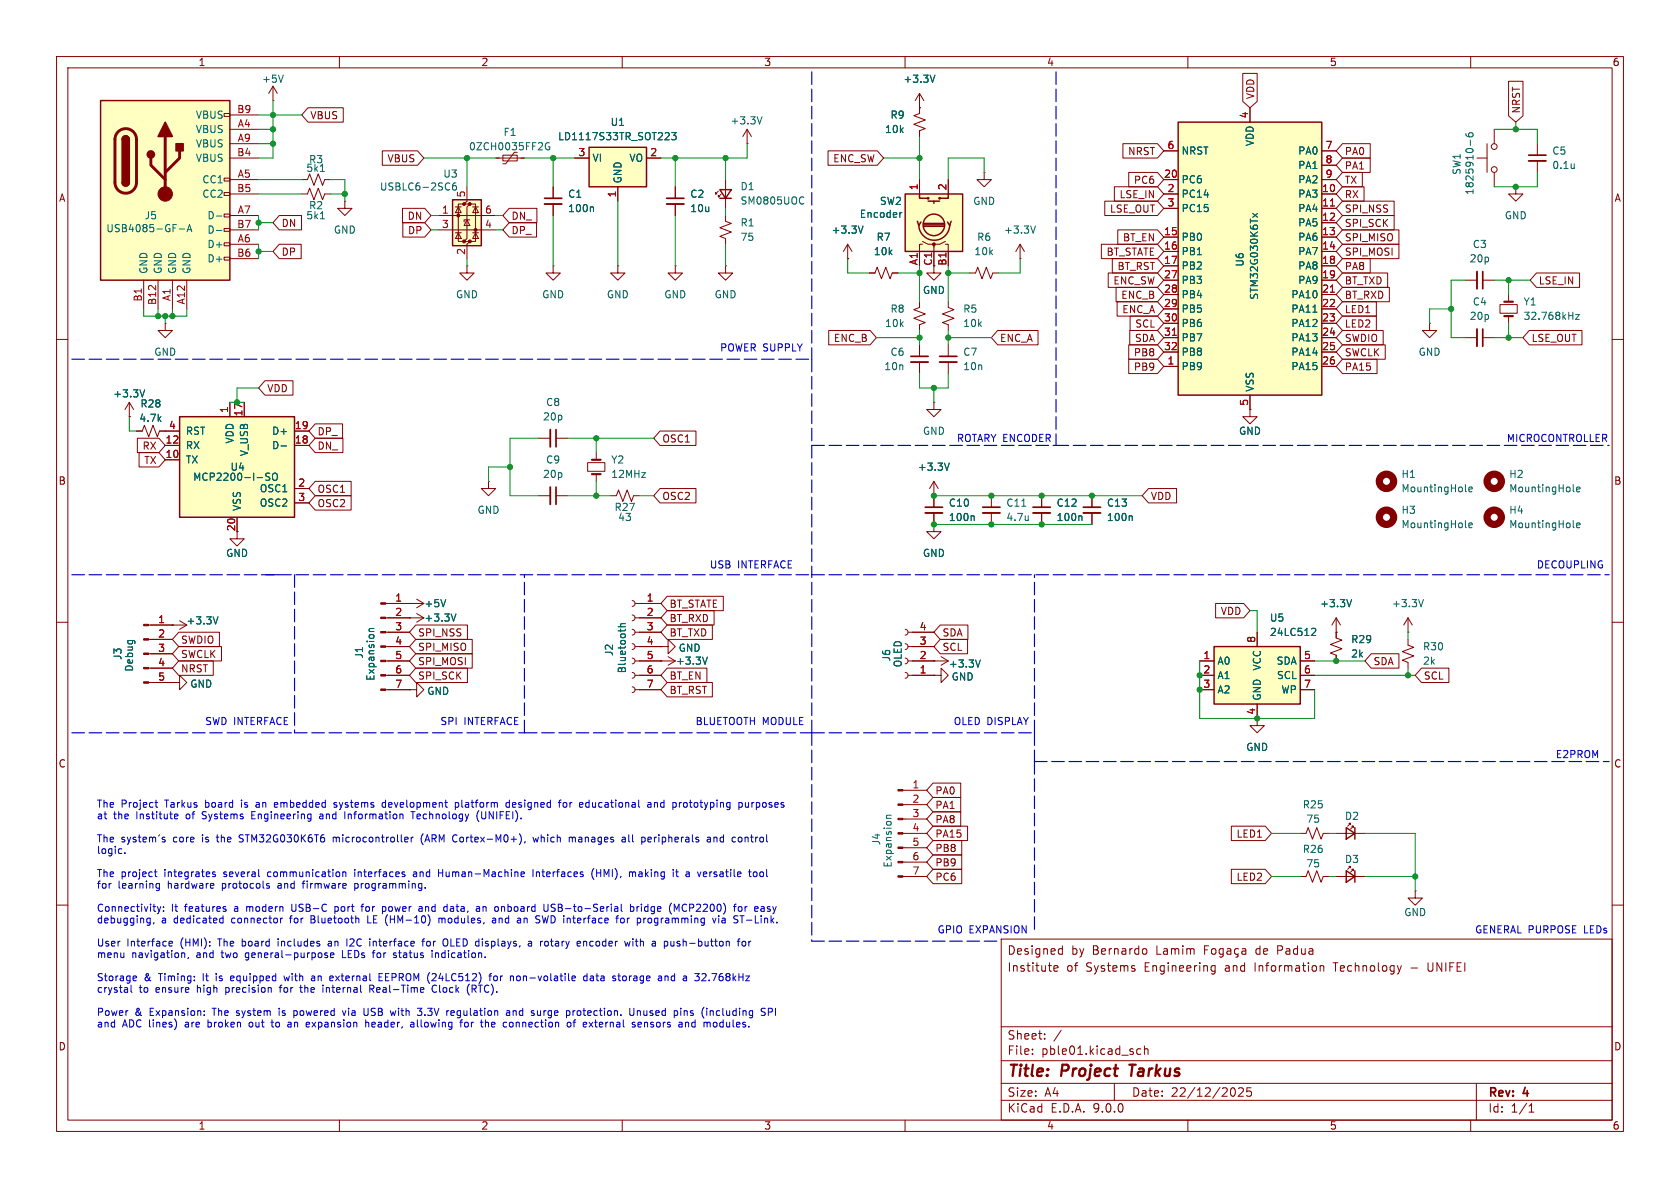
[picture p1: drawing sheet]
<svg xmlns="http://www.w3.org/2000/svg" width="297mm" height="210mm" viewBox="0 0 297 210" stroke-linecap="round" stroke-linejoin="round" font-family="sans-serif">
<defs><g id="words">
<g font-size="2.8" fill="#840000">
<text x="178" y="190.9">Title:</text>
<text x="187.7" y="190.9">Project</text>
<text x="200.6" y="190.9">Tarkus</text>
</g>
<g font-size="2.1" fill="#840000">
<text x="178" y="172">Institute</text>
<text x="178" y="169">Designed</text>
<text x="188.5" y="172">of</text>
<text x="189.4" y="169">by</text>
<text x="192" y="172">Systems</text>
<text x="193.2" y="169">Bernardo</text>
<text x="202.5" y="172">Engineering</text>
<text x="204.5" y="169">Lamim</text>
<text x="216.8" y="172">and</text>
<text x="222.2" y="172">Information</text>
<text x="222.4" y="169">de</text>
<text x="236.4" y="172">Technology</text>
<text x="253.3" y="172">UNIFEI</text>
<text x="178" y="184">Sheet:</text>
<text x="178" y="186.7">File:</text>
<text x="184.1" y="186.7">pble01.kicad_sch</text>
<text x="178" y="196.9">KiCad</text>
<text x="178" y="194.1">Size:</text>
<text x="184.7" y="194.1">A4</text>
<text x="185.7" y="196.9">E.D.A.</text>
<text x="193.3" y="196.9">9.0.0</text>
<text x="200" y="194.1">Date:</text>
<text x="207" y="194.1">22/12/2025</text>
<text x="263" y="194.3">Rev:</text>
<text x="263" y="196.9">Id:</text>
<text x="267.1" y="196.9">1/1</text>
<text x="269.4" y="194.3">4</text>
</g>
<g font-size="1.8" fill="#840000">
<text x="35" y="11.9">1</text>
<text x="85" y="11.9">2</text>
<text x="135" y="11.9">3</text>
<text x="185" y="11.9">4</text>
<text x="235" y="11.9">5</text>
<text x="285" y="11.9">6</text>
<text x="221.9" y="17.6" transform="rotate(-90 221.9 17.6)">VDD</text>
<text x="54.8" y="21.3">VBUS</text>
<text x="268.9" y="20.2" transform="rotate(-90 268.9 20.2)">NRST</text>
<text x="68.4" y="28.9">VBUS</text>
<text x="147.2" y="28.9">ENC_SW</text>
<text x="199.3" y="27.6">NRST</text>
<text x="237.6" y="27.6">PA0</text>
<text x="10.3" y="35.9">A</text>
<text x="197.8" y="35.2">LSE_IN</text>
<text x="200.4" y="32.7">PC6</text>
<text x="237.6" y="35.2">RX</text>
<text x="237.6" y="32.7">TX</text>
<text x="237.6" y="30.2">PA1</text>
<text x="285.3" y="35.9">A</text>
<text x="49.7" y="40.3">DN</text>
<text x="72" y="39.1">DN</text>
<text x="72" y="41.6">DP</text>
<text x="90.3" y="41.6">DP_</text>
<text x="90.3" y="39.1">DN_</text>
<text x="196.1" y="37.8">LSE_OUT</text>
<text x="237.6" y="40.3">SPI_SCK</text>
<text x="237.6" y="37.8">SPI_NSS</text>
<text x="49.7" y="45.4">DP</text>
<text x="195.5" y="45.4">BT_STATE</text>
<text x="197.5" y="47.9">BT_RST</text>
<text x="198.4" y="42.9">BT_EN</text>
<text x="237.6" y="42.9">SPI_MISO</text>
<text x="237.6" y="45.4">SPI_MOSI</text>
<text x="237.6" y="47.9">PA8</text>
<text x="196.7" y="50.5">ENC_SW</text>
<text x="198.1" y="53">ENC_B</text>
<text x="237.6" y="50.5">BT_TXD</text>
<text x="237.6" y="53">BT_RXD</text>
<text x="271.9" y="50.5">LSE_IN</text>
<text x="198.3" y="55.6">ENC_A</text>
<text x="200.6" y="58.1">SCL</text>
<text x="237.6" y="55.6">LED1</text>
<text x="237.6" y="58.1">LED2</text>
<text x="147.3" y="60.6">ENC_B</text>
<text x="176.7" y="60.6">ENC_A</text>
<text x="200.4" y="63.2">PB8</text>
<text x="200.4" y="65.7">PB9</text>
<text x="200.5" y="60.6">SDA</text>
<text x="237.6" y="60.6">SWDIO</text>
<text x="237.6" y="63.2">SWCLK</text>
<text x="237.6" y="65.7">PA15</text>
<text x="270.7" y="60.6">LSE_OUT</text>
<text x="47.1" y="69.5">VDD</text>
<text x="56" y="77.2">DP_</text>
<text x="25.1" y="79.7">RX</text>
<text x="25.4" y="82.2">TX</text>
<text x="56" y="79.7">DN_</text>
<text x="117" y="78.4">OSC1</text>
<text x="10.3" y="85.9">B</text>
<text x="56" y="89.9">OSC2</text>
<text x="56" y="87.3">OSC1</text>
<text x="117" y="88.6">OSC2</text>
<text x="203.4" y="88.6">VDD</text>
<text x="285.3" y="85.9">B</text>
<text x="118.3" y="107.6">BT_STATE</text>
<text x="31.9" y="114">SWDIO</text>
<text x="73.8" y="112.7">SPI_NSS</text>
<text x="118.3" y="110.2">BT_RXD</text>
<text x="118.3" y="112.7">BT_TXD</text>
<text x="166.5" y="112.7">SDA</text>
<text x="215.7" y="108.9">VDD</text>
<text x="31.9" y="119.1">NRST</text>
<text x="31.9" y="116.5">SWCLK</text>
<text x="73.8" y="115.3">SPI_MISO</text>
<text x="73.8" y="117.8">SPI_MOSI</text>
<text x="166.5" y="115.3">SCL</text>
<text x="242.7" y="117.8">SDA</text>
<text x="73.8" y="120.3">SPI_SCK</text>
<text x="118.3" y="120.3">BT_EN</text>
<text x="118.3" y="122.9">BT_RST</text>
<text x="251.6" y="120.3">SCL</text>
<text x="10.3" y="135.9">C</text>
<text x="285.3" y="135.9">C</text>
<text x="165.3" y="143.2">PA1</text>
<text x="165.3" y="140.7">PA0</text>
<text x="165.3" y="145.7">PA8</text>
<text x="165.3" y="148.3">PA15</text>
<text x="218.5" y="148.3">LED1</text>
<text x="165.3" y="153.4">PB9</text>
<text x="165.3" y="155.9">PC6</text>
<text x="165.3" y="150.8">PB8</text>
<text x="218.5" y="155.9">LED2</text>
<text x="10.3" y="185.9">D</text>
<text x="285.3" y="185.9">D</text>
<text x="35" y="199.9">1</text>
<text x="85" y="199.9">2</text>
<text x="135" y="199.9">3</text>
<text x="185" y="199.9">4</text>
<text x="235" y="199.9">5</text>
<text x="285" y="199.9">6</text>
</g>
<g font-size="1.8" fill="#006464">
<text x="46.2" y="14.8">+5V</text>
<text x="159.6" y="14.8">+3.3V</text>
<text x="34.5" y="21.2">VBUS</text>
<text x="34.5" y="23.7">VBUS</text>
<text x="107.8" y="22.5">U1</text>
<text x="129" y="22.2">+3.3V</text>
<text x="156.4" y="23.7">10k</text>
<text x="157.3" y="21.2">R9</text>
<text x="34.5" y="26.3">VBUS</text>
<text x="34.5" y="28.8">VBUS</text>
<text x="54.5" y="29.1">R3</text>
<text x="82.8" y="26.8">0ZCH0035FF2G</text>
<text x="88.9" y="24.2">F1</text>
<text x="98.6" y="25">LD1117S33TR_SOT223</text>
<text x="104.6" y="28.8">VI</text>
<text x="111.2" y="28.8">VO</text>
<text x="208.8" y="27.5">NRST</text>
<text x="221.8" y="25.9" transform="rotate(-90 221.8 25.9)">VDD</text>
<text x="229.4" y="27.5">PA0</text>
<text x="274.3" y="27.5">C5</text>
<text x="35.7" y="32.6">CC1</text>
<text x="35.7" y="35.2">CC2</text>
<text x="54.1" y="30.6">5k1</text>
<text x="67.1" y="33.9">USBLC6-2SC6</text>
<text x="78.3" y="31.6">U3</text>
<text x="82.3" y="35" transform="rotate(-90 82.3 35)">5</text>
<text x="100.3" y="35.2">C1</text>
<text x="110.1" y="32.5" transform="rotate(-90 110.1 32.5)">GND</text>
<text x="121.9" y="35.2">C2</text>
<text x="130.8" y="33.8">D1</text>
<text x="208.8" y="32.6">PC6</text>
<text x="208.8" y="35.2">PC14</text>
<text x="229.4" y="30.1">PA1</text>
<text x="229.4" y="32.6">PA2</text>
<text x="229.4" y="35.2">PA3</text>
<text x="258.4" y="31" transform="rotate(-90 258.4 31)">SW1</text>
<text x="260.7" y="34.6" transform="rotate(-90 260.7 34.6)">1825910-6</text>
<text x="274.3" y="30.1">0.1u</text>
<text x="18.7" y="41.2">USB4085-GF-A</text>
<text x="25.5" y="39">J5</text>
<text x="36.6" y="39">D-</text>
<text x="36.6" y="41.5">D-</text>
<text x="54.1" y="39">5k1</text>
<text x="54.5" y="37.2">R2</text>
<text x="58.9" y="41.5">GND</text>
<text x="100.3" y="37.7">100n</text>
<text x="121.9" y="37.7">10u</text>
<text x="130.8" y="36.4">SM0805UOC</text>
<text x="130.8" y="40.2">R1</text>
<text x="146.9" y="41.5">+3.3V</text>
<text x="151.9" y="38.7">Encoder</text>
<text x="155.5" y="36.4">SW2</text>
<text x="172" y="36.4">GND</text>
<text x="177.4" y="41.5">+3.3V</text>
<text x="208.8" y="37.7">PC15</text>
<text x="229.4" y="37.7">PA4</text>
<text x="229.4" y="40.2">PA5</text>
<text x="265.9" y="39">GND</text>
<text x="36.6" y="44">D+</text>
<text x="36.6" y="46.6">D+</text>
<text x="130.8" y="42.8">75</text>
<text x="154.4" y="45.3">10k</text>
<text x="154.9" y="42.8">R7</text>
<text x="172.2" y="45.3">10k</text>
<text x="172.6" y="42.8">R6</text>
<text x="208.8" y="42.8">PB0</text>
<text x="208.8" y="45.3">PB1</text>
<text x="208.8" y="47.9">PB2</text>
<text x="220.1" y="47.2" transform="rotate(-90 220.1 47.2)">U6</text>
<text x="229.4" y="42.8">PA6</text>
<text x="229.4" y="45.3">PA7</text>
<text x="229.4" y="47.9">PA8</text>
<text x="259.7" y="46.6">20p</text>
<text x="260.3" y="44">C3</text>
<text x="26.3" y="48.5" transform="rotate(-90 26.3 48.5)">GND</text>
<text x="28.8" y="48.5" transform="rotate(-90 28.8 48.5)">GND</text>
<text x="31.3" y="48.5" transform="rotate(-90 31.3 48.5)">GND</text>
<text x="33.9" y="48.5" transform="rotate(-90 33.9 48.5)">GND</text>
<text x="80.5" y="52.9">GND</text>
<text x="95.8" y="52.9">GND</text>
<text x="107.2" y="52.9">GND</text>
<text x="117.3" y="52.9">GND</text>
<text x="126.2" y="52.9">GND</text>
<text x="163.1" y="52.2">GND</text>
<text x="208.8" y="50.4">PB3</text>
<text x="208.8" y="52.9">PB4</text>
<text x="222.6" y="53.1" transform="rotate(-90 222.6 53.1)">STM32G030K6Tx</text>
<text x="228.2" y="52.9">PA10</text>
<text x="229.4" y="50.4">PA9</text>
<text x="156.4" y="58">10k</text>
<text x="157.3" y="55.5">R8</text>
<text x="170.2" y="55.5">R5</text>
<text x="170.2" y="58">10k</text>
<text x="208.8" y="55.5">PB5</text>
<text x="208.8" y="58">PB6</text>
<text x="228.2" y="55.5">PA11</text>
<text x="228.2" y="58">PA12</text>
<text x="259.7" y="56.7">20p</text>
<text x="260.3" y="54.2">C4</text>
<text x="269.2" y="54.2">Y1</text>
<text x="269.2" y="56.7">32.768kHz</text>
<text x="27.2" y="63.1">GND</text>
<text x="156.2" y="65.6">10n</text>
<text x="157.3" y="63.1">C6</text>
<text x="170.2" y="63.1">C7</text>
<text x="170.2" y="65.6">10n</text>
<text x="208.8" y="60.6">PB7</text>
<text x="208.8" y="63.1">PB8</text>
<text x="208.8" y="65.6">PB9</text>
<text x="228.2" y="60.6">PA13</text>
<text x="228.2" y="63.1">PA14</text>
<text x="228.2" y="65.6">PA15</text>
<text x="250.7" y="63.1">GND</text>
<text x="19.9" y="70.5">+3.3V</text>
<text x="96.4" y="72">C8</text>
<text x="221.8" y="69.3" transform="rotate(-90 221.8 69.3)">VSS</text>
<text x="24.5" y="74.8">4.7k</text>
<text x="24.7" y="72.2">R28</text>
<text x="32.8" y="77.1">RST</text>
<text x="48" y="77.1">D+</text>
<text x="95.9" y="74.5">20p</text>
<text x="163.1" y="77.1">GND</text>
<text x="218.9" y="77.1">GND</text>
<text x="32.8" y="79.6">RX</text>
<text x="32.8" y="82.1">TX</text>
<text x="40.6" y="83.4">U4</text>
<text x="41.5" y="78.5" transform="rotate(-90 41.5 78.5)">VDD</text>
<text x="44" y="80.7" transform="rotate(-90 44 80.7)">V_USB</text>
<text x="48" y="79.6">D-</text>
<text x="96.4" y="82.1">C9</text>
<text x="108" y="82.1">Y2</text>
<text x="162.2" y="83.4">+3.3V</text>
<text x="34" y="85.2">MCP2200-I-SO</text>
<text x="45.8" y="87.2">OSC1</text>
<text x="45.8" y="89.8">OSC2</text>
<text x="95.9" y="84.7">20p</text>
<text x="108" y="84.7">12MHz</text>
<text x="167.6" y="89.8">C10</text>
<text x="177.8" y="89.8">C11</text>
<text x="186.7" y="89.8">C12</text>
<text x="195.6" y="89.8">C13</text>
<text x="247.7" y="84.7">H1</text>
<text x="247.7" y="87.2">MountingHole</text>
<text x="266.7" y="84.7">H2</text>
<text x="266.7" y="87.2">MountingHole</text>
<text x="42.8" y="90.4" transform="rotate(-90 42.8 90.4)">VSS</text>
<text x="84.3" y="91">GND</text>
<text x="108.5" y="90.5">R27</text>
<text x="109.2" y="92.3">43</text>
<text x="167.6" y="92.3">100n</text>
<text x="177.8" y="92.3">4.7u</text>
<text x="186.7" y="92.3">100n</text>
<text x="195.6" y="92.3">100n</text>
<text x="247.7" y="91">H3</text>
<text x="247.7" y="93.6">MountingHole</text>
<text x="266.7" y="91">H4</text>
<text x="266.7" y="93.6">MountingHole</text>
<text x="39.9" y="98.7">GND</text>
<text x="163.1" y="98.7">GND</text>
<text x="74.9" y="107.5">+5V</text>
<text x="233.3" y="107.5">+3.3V</text>
<text x="246" y="107.5">+3.3V</text>
<text x="32.9" y="110.6">+3.3V</text>
<text x="74.9" y="110.1">+3.3V</text>
<text x="224.4" y="110.1">U5</text>
<text x="224.4" y="112.6">24LC512</text>
<text x="238.8" y="113.9">R29</text>
<text x="21.7" y="116.8" transform="rotate(-90 21.7 116.8)">J3</text>
<text x="23.7" y="118.8" transform="rotate(-90 23.7 118.8)">Debug</text>
<text x="64.4" y="116.5" transform="rotate(-90 64.4 116.5)">J1</text>
<text x="108.6" y="116.1" transform="rotate(-90 108.6 116.1)">J2</text>
<text x="110.8" y="119.1" transform="rotate(-90 110.8 119.1)">Bluetooth</text>
<text x="119.4" y="117.7">+3.3V</text>
<text x="119.9" y="115.4">GND</text>
<text x="157.6" y="117" transform="rotate(-90 157.6 117)">J6</text>
<text x="159.6" y="118.1" transform="rotate(-90 159.6 118.1)">OLED</text>
<text x="167.6" y="118.2">+3.3V</text>
<text x="215.1" y="117.7">A0</text>
<text x="223.1" y="118.6" transform="rotate(-90 223.1 118.6)">VCC</text>
<text x="225.6" y="117.7">SDA</text>
<text x="238.8" y="116.4">2k</text>
<text x="251.5" y="115.2">R30</text>
<text x="251.5" y="117.7">2k</text>
<text x="33.5" y="121.8">GND</text>
<text x="66.4" y="120.4" transform="rotate(-90 66.4 120.4)">Expansion</text>
<text x="75.4" y="123">GND</text>
<text x="168.1" y="120.5">GND</text>
<text x="215.1" y="120.2">A1</text>
<text x="215.1" y="122.8">A2</text>
<text x="223.1" y="124" transform="rotate(-90 223.1 124)">GND</text>
<text x="225.7" y="120.2">SCL</text>
<text x="226.4" y="122.8">WP</text>
<text x="220.2" y="132.9">GND</text>
<text x="230.2" y="143.1">R25</text>
<text x="155.8" y="149.5" transform="rotate(-90 155.8 149.5)">J4</text>
<text x="230.8" y="145.6">75</text>
<text x="237.7" y="145.1">D2</text>
<text x="157.8" y="153.5" transform="rotate(-90 157.8 153.5)">Expansion</text>
<text x="230.2" y="151">R26</text>
<text x="230.8" y="153.5">75</text>
<text x="237.7" y="152.8">D3</text>
<text x="248.2" y="162.2">GND</text>
</g>
<g font-size="1.8" fill="#a90000">
<text x="41.8" y="20.1">B9</text>
<text x="41.9" y="22.6">A4</text>
<text x="220.7" y="21" transform="rotate(-90 220.7 21)">4</text>
<text x="41.8" y="27.7">B4</text>
<text x="41.9" y="25.1">A9</text>
<text x="102.2" y="27.7">3</text>
<text x="114.9" y="27.7">2</text>
<text x="206.3" y="26.4">6</text>
<text x="234.2" y="26.4">7</text>
<text x="234.2" y="29">8</text>
<text x="41.8" y="34">B5</text>
<text x="41.9" y="31.5">A5</text>
<text x="109" y="35" transform="rotate(-90 109 35)">1</text>
<text x="162.3" y="33.7" transform="rotate(-90 162.3 33.7)">1</text>
<text x="167.4" y="33.7" transform="rotate(-90 167.4 33.7)">2</text>
<text x="205.7" y="31.5">20</text>
<text x="206.3" y="34">2</text>
<text x="233.6" y="34">10</text>
<text x="234.2" y="31.5">9</text>
<text x="41.8" y="40.4">B7</text>
<text x="41.9" y="37.8">A7</text>
<text x="78" y="37.8">1</text>
<text x="78" y="40.4">3</text>
<text x="85.7" y="37.8">6</text>
<text x="85.7" y="40.4">4</text>
<text x="205.7" y="41.7">15</text>
<text x="206.3" y="36.6">3</text>
<text x="233.6" y="36.6">11</text>
<text x="233.6" y="39.1">12</text>
<text x="233.6" y="41.7">13</text>
<text x="41.8" y="45.5">B6</text>
<text x="41.9" y="42.9">A6</text>
<text x="82.3" y="45.2" transform="rotate(-90 82.3 45.2)">2</text>
<text x="162.3" y="47" transform="rotate(-90 162.3 47)">A1</text>
<text x="164.8" y="47.1" transform="rotate(-90 164.8 47.1)">C1</text>
<text x="167.4" y="47.1" transform="rotate(-90 167.4 47.1)">B1</text>
<text x="205.7" y="44.2">16</text>
<text x="205.7" y="46.7">17</text>
<text x="233.6" y="44.2">14</text>
<text x="233.6" y="46.7">18</text>
<text x="25.1" y="53.4" transform="rotate(-90 25.1 53.4)">B1</text>
<text x="30.2" y="53.3" transform="rotate(-90 30.2 53.3)">A1</text>
<text x="32.8" y="53.9" transform="rotate(-90 32.8 53.9)">A12</text>
<text x="205.7" y="49.3">27</text>
<text x="205.7" y="51.8">28</text>
<text x="233.6" y="49.3">19</text>
<text x="233.6" y="51.8">21</text>
<text x="27.7" y="54" transform="rotate(-90 27.7 54)">B12</text>
<text x="205.7" y="54.4">29</text>
<text x="205.7" y="56.9">30</text>
<text x="205.7" y="59.4">31</text>
<text x="233.6" y="54.4">22</text>
<text x="233.6" y="56.9">23</text>
<text x="233.6" y="59.4">24</text>
<text x="205.7" y="62">32</text>
<text x="206.3" y="64.5">1</text>
<text x="233.6" y="62">25</text>
<text x="233.6" y="64.5">26</text>
<text x="220.7" y="71.8" transform="rotate(-90 220.7 71.8)">5</text>
<text x="29.8" y="75.9">4</text>
<text x="40.4" y="73.1" transform="rotate(-90 40.4 73.1)">1</text>
<text x="42.9" y="73.7" transform="rotate(-90 42.9 73.7)">17</text>
<text x="52" y="75.9">19</text>
<text x="29.2" y="78.5">12</text>
<text x="29.2" y="81">10</text>
<text x="52" y="78.5">18</text>
<text x="52.6" y="86.1">2</text>
<text x="52.6" y="88.6">3</text>
<text x="41.7" y="94" transform="rotate(-90 41.7 94)">20</text>
<text x="69.8" y="106.4">1</text>
<text x="114.2" y="106.4">1</text>
<text x="27.9" y="110.2">1</text>
<text x="27.9" y="112.8">2</text>
<text x="69.8" y="109">2</text>
<text x="69.8" y="111.5">3</text>
<text x="114.2" y="109">2</text>
<text x="114.2" y="111.5">3</text>
<text x="162.5" y="111.5">4</text>
<text x="222" y="113.7" transform="rotate(-90 222 113.7)">8</text>
<text x="27.9" y="115.3">3</text>
<text x="27.9" y="117.9">4</text>
<text x="69.8" y="114">4</text>
<text x="69.8" y="116.6">5</text>
<text x="69.8" y="119.1">6</text>
<text x="114.2" y="114">4</text>
<text x="114.2" y="116.6">5</text>
<text x="114.2" y="119.1">6</text>
<text x="162.5" y="119.1">1</text>
<text x="162.5" y="116.6">2</text>
<text x="162.5" y="114">3</text>
<text x="212.7" y="116.6">1</text>
<text x="212.7" y="119.1">2</text>
<text x="230.4" y="116.6">5</text>
<text x="230.4" y="119.1">6</text>
<text x="27.9" y="120.4">5</text>
<text x="69.8" y="121.7">7</text>
<text x="114.2" y="121.7">7</text>
<text x="212.7" y="121.7">3</text>
<text x="230.4" y="121.7">7</text>
<text x="222" y="126.4" transform="rotate(-90 222 126.4)">4</text>
<text x="161.2" y="139.4">1</text>
<text x="161.2" y="142">2</text>
<text x="161.2" y="144.5">3</text>
<text x="161.2" y="147.1">4</text>
<text x="161.2" y="149.6">5</text>
<text x="161.2" y="152.1">6</text>
<text x="161.2" y="154.7">7</text>
</g>
<g font-size="1.8" fill="#0000c2">
<text x="127.2" y="62.3">POWER SUPPLY</text>
<text x="169.1" y="78.3">ROTARY ENCODER</text>
<text x="266.3" y="78.3">MICROCONTROLLER</text>
<text x="125.4" y="100.7">USB</text>
<text x="130.4" y="100.7">INTERFACE</text>
<text x="271.6" y="100.7">DECOUPLING</text>
<text x="36.2" y="128.4">SWD INTERFACE</text>
<text x="77.7" y="128.4">SPI</text>
<text x="82" y="128.4">INTERFACE</text>
<text x="122.9" y="128.4">BLUETOOTH MODULE</text>
<text x="168.5" y="128.4">OLED DISPLAY</text>
<text x="275" y="134.2">E2PROM</text>
<text x="17" y="143">The</text>
<text x="21.4" y="143">Project</text>
<text x="29.3" y="143">Tarkus</text>
<text x="36.6" y="143">board</text>
<text x="43.1" y="143">is</text>
<text x="45.9" y="143">an</text>
<text x="49.4" y="143">embedded</text>
<text x="60.1" y="143">systems</text>
<text x="68.8" y="143">development</text>
<text x="81.9" y="143">platform</text>
<text x="91.1" y="143">designed</text>
<text x="100.7" y="143">for</text>
<text x="104.5" y="143">educational</text>
<text x="116.8" y="143">and</text>
<text x="121.4" y="143">prototyping</text>
<text x="133.3" y="143">purposes</text>
<text x="17" y="145">at</text>
<text x="17" y="149.1">The</text>
<text x="20.1" y="145">the</text>
<text x="21.4" y="149.1">system's</text>
<text x="24.2" y="145">Institute</text>
<text x="30.7" y="149.1">core</text>
<text x="33.2" y="145">of</text>
<text x="36" y="149.1">is</text>
<text x="36.2" y="145">Systems</text>
<text x="38.8" y="149.1">the</text>
<text x="43" y="149.1">STM32G030K6T6</text>
<text x="45.1" y="145">Engineering</text>
<text x="57.4" y="145">and</text>
<text x="59.7" y="149.1">microcontroller</text>
<text x="62" y="145">Information</text>
<text x="74" y="145">Technology</text>
<text x="75.5" y="149.1">(ARM</text>
<text x="81.3" y="149.1">Cortex-M0+),</text>
<text x="85.7" y="145">(UNIFEI).</text>
<text x="95.8" y="149.1">which</text>
<text x="102.3" y="149.1">manages</text>
<text x="111.8" y="149.1">all</text>
<text x="115.5" y="149.1">peripherals</text>
<text x="127.3" y="149.1">and</text>
<text x="131.9" y="149.1">control</text>
<text x="17" y="151.2">logic.</text>
<text x="17" y="155.3">The</text>
<text x="21.4" y="155.3">project</text>
<text x="29.2" y="155.3">integrates</text>
<text x="39.8" y="155.3">several</text>
<text x="47.8" y="155.3">communication</text>
<text x="63.3" y="155.3">interfaces</text>
<text x="73.9" y="155.3">and</text>
<text x="78.6" y="155.3">Human-Machine</text>
<text x="95.4" y="155.3">Interfaces</text>
<text x="106.1" y="155.3">(HMI),</text>
<text x="112.9" y="155.3">making</text>
<text x="120.9" y="155.3">it</text>
<text x="123.4" y="155.3">a</text>
<text x="125.7" y="155.3">versatile</text>
<text x="134.9" y="155.3">tool</text>
<text x="17" y="157.3">for</text>
<text x="17" y="161.4">Connectivity:</text>
<text x="20.8" y="157.3">learning</text>
<text x="29.8" y="157.3">hardware</text>
<text x="30.3" y="161.4">It</text>
<text x="32.8" y="161.4">features</text>
<text x="39.5" y="157.3">protocols</text>
<text x="41.7" y="161.4">a</text>
<text x="44" y="161.4">modern</text>
<text x="49.6" y="157.3">and</text>
<text x="52.2" y="161.4">USB-C</text>
<text x="54.2" y="157.3">firmware</text>
<text x="60" y="161.4">port</text>
<text x="63.5" y="157.3">programming.</text>
<text x="65" y="161.4">for</text>
<text x="68.8" y="161.4">power</text>
<text x="75.5" y="161.4">and</text>
<text x="80.1" y="161.4">data,</text>
<text x="86.1" y="161.4">an</text>
<text x="89.5" y="161.4">onboard</text>
<text x="98.4" y="161.4">USB-to-Serial</text>
<text x="113.9" y="161.4">bridge</text>
<text x="121" y="161.4">(MCP2200)</text>
<text x="132.7" y="161.4">for</text>
<text x="136.5" y="161.4">easy</text>
<text x="17" y="163.4">debugging,</text>
<text x="17" y="167.5">User</text>
<text x="22.4" y="167.5">Interface</text>
<text x="28.5" y="163.4">a</text>
<text x="30.8" y="163.4">dedicated</text>
<text x="32" y="167.5">(HMI):</text>
<text x="38.9" y="167.5">The</text>
<text x="41.2" y="163.4">connector</text>
<text x="43.2" y="167.5">board</text>
<text x="49.8" y="167.5">includes</text>
<text x="51.8" y="163.4">for</text>
<text x="55.6" y="163.4">Bluetooth</text>
<text x="58.9" y="167.5">an</text>
<text x="62.3" y="167.5">I2C</text>
<text x="65.8" y="163.4">LE (HM-10)</text>
<text x="66.6" y="167.5">interface</text>
<text x="76.2" y="167.5">for</text>
<text x="78.8" y="163.4">modules,</text>
<text x="80" y="167.5">OLED displays,</text>
<text x="88.5" y="163.4">and</text>
<text x="93.1" y="163.4">an</text>
<text x="95.5" y="167.5">a</text>
<text x="96.6" y="163.4">SWD interface</text>
<text x="97.8" y="167.5">rotary</text>
<text x="104.5" y="167.5">encoder</text>
<text x="111.3" y="163.4">for</text>
<text x="113.2" y="167.5">with</text>
<text x="115.1" y="163.4">programming</text>
<text x="118.2" y="167.5">a</text>
<text x="120.5" y="167.5">push-button</text>
<text x="128.7" y="163.4">via</text>
<text x="132.6" y="163.4">ST-Link.</text>
<text x="165.7" y="165.2">GPIO EXPANSION</text>
<text x="260.7" y="165.2">GENERAL PURPOSE</text>
<text x="280.1" y="165.2">LEDs</text>
<text x="17" y="169.6">menu</text>
<text x="17" y="173.7">Storage</text>
<text x="23.3" y="169.6">navigation,</text>
<text x="25.4" y="173.7">&amp;</text>
<text x="28.2" y="173.7">Timing:</text>
<text x="34.8" y="169.6">and</text>
<text x="36.1" y="173.7">It</text>
<text x="38.6" y="173.7">is</text>
<text x="39.5" y="169.6">two</text>
<text x="41.4" y="173.7">equipped</text>
<text x="43.8" y="169.6">general-purpose</text>
<text x="51.1" y="173.7">with</text>
<text x="56.1" y="173.7">an</text>
<text x="59.6" y="173.7">external</text>
<text x="61.2" y="169.6">LEDs</text>
<text x="66.8" y="169.6">for</text>
<text x="68.4" y="173.7">EEPROM (24LC512)</text>
<text x="70.6" y="169.6">status</text>
<text x="77.6" y="169.6">indication.</text>
<text x="88.4" y="173.7">for</text>
<text x="92.3" y="173.7">non-volatile</text>
<text x="105.5" y="173.7">data</text>
<text x="110.8" y="173.7">storage</text>
<text x="119.1" y="173.7">and</text>
<text x="123.7" y="173.7">a</text>
<text x="126" y="173.7">32.768kHz</text>
<text x="17" y="175.7">crystal</text>
<text x="17" y="179.8">Power</text>
<text x="23.8" y="179.8">&amp;</text>
<text x="24.6" y="175.7">to</text>
<text x="26.6" y="179.8">Expansion:</text>
<text x="27.6" y="175.7">ensure</text>
<text x="35.1" y="175.7">high</text>
<text x="37.9" y="179.8">The</text>
<text x="40.3" y="175.7">precision</text>
<text x="42.3" y="179.8">system</text>
<text x="50" y="179.8">is</text>
<text x="50.1" y="175.7">for</text>
<text x="52.8" y="179.8">powered</text>
<text x="54" y="175.7">the</text>
<text x="58.1" y="175.7">internal</text>
<text x="61.7" y="179.8">via</text>
<text x="65.6" y="179.8">USB</text>
<text x="66.6" y="175.7">Real-Time</text>
<text x="70.6" y="179.8">with</text>
<text x="75.5" y="179.8">3.3V</text>
<text x="77.9" y="175.7">Clock</text>
<text x="80.8" y="179.8">regulation</text>
<text x="84.2" y="175.7">(RTC).</text>
<text x="91.6" y="179.8">and</text>
<text x="96.2" y="179.8">surge</text>
<text x="102.6" y="179.8">protection.</text>
<text x="114" y="179.8">Unused</text>
<text x="122" y="179.8">pins</text>
<text x="127.2" y="179.8">(including</text>
<text x="17" y="181.8">and</text>
<text x="21.6" y="181.8">ADC lines)</text>
<text x="33" y="181.8">are</text>
<text x="37.2" y="181.8">broken</text>
<text x="44.7" y="181.8">out</text>
<text x="48.9" y="181.8">to</text>
<text x="51.9" y="181.8">an</text>
<text x="55.4" y="181.8">expansion</text>
<text x="66.1" y="181.8">header,</text>
<text x="74.3" y="181.8">allowing</text>
<text x="83.3" y="181.8">for</text>
<text x="87.1" y="181.8">the</text>
<text x="91.3" y="181.8">connection</text>
<text x="102.8" y="181.8">of</text>
<text x="105.8" y="181.8">external</text>
<text x="114.7" y="181.8">sensors</text>
<text x="123.1" y="181.8">and</text>
<text x="127.7" y="181.8">modules.</text>
</g>
</g></defs>
<g fill="none" stroke="#840000" stroke-width=".18">
<path d="M10 10h277v190h-277zM12 12h273v186h-273zM60 10v2M110 10v2M160 10v2M210 10v2M260 10v2M10 60h2M285 60h2M41.9 94v1.3h1.3l-1.3 1.2-1.3-1.2h1.3M10 110h2M248.9 113v1l1 .4-2 .8 2 .8-2 .7 1 .4v1"/>
<path d="M285 110h2M10 160h2M177 166h108v32h-108zM186.3 171.2l.7-.1v-.3l-.5-.1-.2 .2 .1 .7h.6M187.4 167.7l.4 .1M187.8 167.2v1.5M187.8 168.6l-.4 .1M202.2 167.7l.4 .1 .1 .2v.6l-.5 .1M213 167.9h.5M213.7 167.2h-.7v1.5M214.2 171.6l.2 .1 .4-.1M214.2 167.8l.3-.1 .4 .1 .1 .6-.2 .2-.3 .1-.3-.1z"/>
<path d="M214.8 170.8l-.4-.1-.2 .1M214.8 170.7v1.2l-.3 .3-.3-.1M216.2 167.8l-.4-.1-.3 .3v.4l.2 .2h.5M216.2 167.7v1.2l-.2 .3-.4-.1M217 167.8h.5l.1 .9M217.6 168.1h-.5a.29 .29 0 0 0-.2 .3 .29 .29 0 0 0 .2 .3l.5-.1M218.7 168.8l.2 .2-.1 .1-.3 .1M219 167.8l-.5-.1-.3 .3v.4l.2 .2h.6M219.6 167.8h.6v.9M220.2 168.1h-.5a.29 .29 0 0 0-.2 .3 .29 .29 0 0 0 .2 .3l.5-.1M225.9 168l.7-.1 .1-.2v-.4l-.2-.1h-.6v1.5M227.4 167.8h.6v.9"/>
<path d="M228 168.1h-.5a.29 .29 0 0 0-.2 .3 .29 .29 0 0 0 .2 .3l.5-.1M229.4 167.8l-.4-.1-.3 .3v.4l.1 .2h.6M229.4 167.2v1.5M230.1 167.7l.1 .9 .3 .1 .2-.1M230.7 167.7v1M231.5 167.8h.5l.1 .9M232.1 168.1h-.5a.29 .29 0 0 0-.2 .3 .29 .29 0 0 0 .2 .3l.5-.1M233.4 170.8l.2-.1 .4 .1v.9M233.4 170.7v1M249.5 171.1h1.1M252.5 170.2v1.2l.2 .3M285 160h2"/>
<path d="M60 198v2M110 198v2M160 198v2M177 194.5h108M177 191.5h108M177 187.5h108M177 181.5h108M182.5 186.3v.1M182.5 185.5v.1M184.7 183.6v.1M184.7 182.8v.1M187.6 182.1l-1.3 2"/>
<path d="M197 191.5v3M201.7 185.5l-.5-.1-.2 .3v.4l.1 .2h.6M202.3 185.5l.2-.1 .4 .1 .1 .9M202.3 184.9v1.5M210 198v2M218 192.3a.94 .94 0 0 1 0 1.5M219 192.4l.5-.1 .2 .1 .1 .3-.9 1.1h.9M221.2 192.3h-.7l-.1 .7 .2-.1h.5l.1 .3v.5l-.2 .1-.6-.1M260 198v2M261 191.5v6.5M270.3 196.6h.9M270.3 195.5l.4-.4v1.5"/>
</g>
<path d="M199.6 188.2h1.2M200.2 188.2l-.2 2" fill="none" stroke="#840000" stroke-width=".4"/>
<path d="M208.3 21.6h25.4v48.3h-25.4z" fill="#ffffc2"/>
<path d="M208.3 21.6h25.4v48.3h-25.4z" fill="none" stroke="#840000" stroke-width=".25"/>
<g fill="none" stroke="#840000" stroke-width=".18">
<path d="M221 19.1v2.5M205.7 26.7h2.6M205.7 31.8h2.6M205.7 34.3h2.6M205.7 36.8h2.6M233.7 26.7h2.5M233.7 31.8h2.5M233.7 34.3h2.5M233.7 36.8h2.5M233.7 29.2h2.5M233.7 39.4h2.5M205.7 41.9h2.6"/>
<path d="M205.7 44.5h2.6M205.7 47h2.6M205.7 49.5h2.6M205.7 52.1h2.6M205.7 54.6h2.6M205.7 57.2h2.6M205.7 59.7h2.6M233.7 41.9h2.5M233.7 44.5h2.5M233.7 47h2.5M233.7 49.5h2.5M233.7 52.1h2.5"/>
<path d="M233.7 54.6h2.5M233.7 57.2h2.5M233.7 59.7h2.5M205.7 62.2h2.6M205.7 64.8h2.6M221 72.4v1.3h1.2l-1.2 1.2-1.3-1.2h1.3M221 72.4h.1M221 69.9v2.5M233.7 62.2h2.5M233.7 64.8h2.5M95.2 87.6h2.1M98.3 87.6h2"/>
</g>
<path d="M235.2 36.4h.7M207.3 59.3h.7M235.2 51.7h.7" fill="none" stroke="#a90000" stroke-width=".18"/>
<path d="M221.5 37.7l.8 .7M222.3 37.7l-.8 .7M232.1 55.2h.7" fill="none" stroke="#006464" stroke-width=".18"/>
<path d="M98.3 86.1v3.1" fill="none" stroke="#840000" stroke-width=".3"/>
<path d="M97.3 86.1v3.1" fill="none" stroke="#840000" stroke-width=".33"/>
<path d="M31.7 73.7h20.4v17.7h-20.4z" fill="#ffffc2"/>
<path d="M31.7 73.7h20.4v17.7h-20.4z" fill="none" stroke="#840000" stroke-width=".25"/>
<g fill="none" stroke="#840000" stroke-width=".18">
<path d="M174 30.5v1.3h1.3l-1.3 1.2-1.3-1.2h1.3M174 30.5h.1M149.9 45.7h.1M149.9 43.2l-.8 1.3M149.9 43.2l.7 1.3M149.9 43.2v2.5M162.6 53.3v1.1l-1.1 .3 2.1 .8-2.1 .8 2.1 .7-1 .4v1M165.1 47v1.3h1.3l-1.3 1.2-1.3-1.2h1.3M167.6 53.3v1.1l1.1 .3-2.1 .8 2.1 .8-2.1 .7 1 .4v1M171.4 48.3h1.1l.3-1.1 .8 2.1 .8-2.1 .7 2.1 .4-1h1M29.2 76.2h2.5M29.2 78.7h2.5"/>
<path d="M40.6 71.1v2.6M43.2 71.1v2.6M52.1 76.2h2.5M52.1 78.7h2.5M162.6 61v2M162.6 64v2M167.6 61v2M167.6 64v2M29.2 81.3h2.5M41.9 91.4v2.6M52.1 86.4h2.5M52.1 88.9h2.5"/>
<path d="M103.9 81.8h3v1.5h-3zM105.4 80v1.3M105.4 83.8v1.3M107.9 87.6h1.1l.3-1 .8 2 .8-2 .7 2 .4-1h1M184.1 87.6v2.1M184.1 90.7v2M193 87.6v2.1M193 90.7v2M26.3 110.5h6.7M26.3 113h4.2M26.3 115.6h4.2M26.3 118.1h4.2"/>
<path d="M30.5 110.5h.1M31.7 109.7l1.3 .8M33 110.5l-1.3 .8M68.2 106.7h6.7M68.2 109.2h6.7M68.2 111.8h4.2M68.2 114.3h4.2M68.2 116.8h4.2M68.2 119.4h4.2M72.4 106.7h.1M72.4 109.2h.1M73.7 105.9l1.2 .8"/>
<path d="M73.7 108.5l1.2 .7M74.9 106.7l-1.2 .7M74.9 109.2l-1.2 .8M26.3 120.7h4.2M30.5 120.7h1.2v-1.3l1.3 1.3-1.3 1.2v-1.2M30.5 120.7h.1M68.2 121.9h4.2M72.4 121.9h1.3v-1.2l1.2 1.2-1.2 1.3v-1.3M72.4 121.9h.1"/>
</g>
<path d="M152.6 39.9l-.4 1.3M49.7 78.8h1M47.7 83.7l-.5-.1-.2 .2v.3l.6 .3 .1 .3-.2 .2-.5-.1M48.2 83.8l.3-.2a.43 .43 0 0 1 .5 .5v.4a.42 .42 0 0 1-.4 .4 .42 .42 0 0 1-.4-.4zM191.1 91.2l.2 .2v.6M200 91.2l.2 .2v.6M38.5 109l-.4 1.3M65.3 111.6h.8M66.1 111.1l-.8 .1v.3l.1 .1M78.8 106l-.4 1.3M80.6 108.5l-.4 1.3" fill="none" stroke="#006464" stroke-width=".18"/>
<path d="M161 63h3.1M166.1 63h3.1M182.6 89.7h3.1M191.5 89.7h3.1" fill="none" stroke="#840000" stroke-width=".3"/>
<path d="M161 64h3.1M166.1 64h3.1M182.6 90.7h3.1M191.5 90.7h3.1" fill="none" stroke="#840000" stroke-width=".33"/>
<g fill="#840000" stroke="#840000" stroke-width=".18">
<path d="M67.3 106.6h.9v.2h-.9z"/>
<path d="M67.3 109.1h.9v.2h-.9z"/>
<path d="M67.3 111.6h.9v.3h-.9z"/>
<path d="M67.3 114.2h.9v.2h-.9z"/>
<path d="M67.3 116.7h.9v.3h-.9z"/>
<path d="M67.3 119.3h.9v.2h-.9z"/>
<path d="M67.3 121.8h.9v.2h-.9z"/>
<path d="M25.4 110.4h.9v.2h-.9z"/>
<path d="M25.4 112.9h.9v.3h-.9z"/>
<path d="M25.4 115.4h.9v.3h-.9z"/>
<path d="M25.4 118h.9v.2h-.9z"/>
<path d="M25.4 120.5h.9v.3h-.9z"/>
</g>
<path d="M104.6 81.3h1.6M104.6 83.8h1.6" fill="none" stroke="#840000" stroke-width=".38"/>
<path d="M160 34.3h10.2v10.2h-10.2z" fill="#ffffc2"/>
<g fill="none" stroke="#840000" stroke-width=".25">
<path d="M160 34.3h10.2v10.2h-10.2zM162.2 39.1l.2 .8 .4-.7M162.4 39.8a2.73 2.73 0 0 0 2.8 2.7 2.73 2.73 0 0 0 2.7-2.7M162.6 34.3v.8h1.5M163.3 39.8h3.6M163.3 39.5h3.6M164.1 35.6h2M165.1 35.6v.3M167.6 34.3v.8h-1.5M168.1 39.1l-.2 .8-.4-.7M163.3 40h3.6"/>
<circle cx="164.1" cy="35.1" r=".13"/>
<circle cx="165.1" cy="39.8" r="1.9"/>
<circle cx="166.1" cy="35.1" r=".13"/>
</g>
<g fill="none" stroke="#840000" stroke-width=".18">
<path d="M162.6 19.1h.1M162.6 16.5v2.6M162.6 16.5l-.8 1.3M162.6 16.5l.7 1.3M162.6 31.8v2.5M167.6 31.8v2.5M153.7 48.3h1l.4-1.1 .7 2.1 .8-2.1 .8 2.1 .3-1h1M163.1 43.2h-.5v3.8M163.1 42.7l1 .5h1v.5M167.1 42.7l-1 .5h-1v3.8M167.1 43.2h.5v3.8M95.2 77.5h2.1"/>
<path d="M98.3 77.5h2M165.1 71.1v1.3h1.3l-1.3 1.3-1.3-1.3h1.3M165.1 71.1h.1M86.4 85.1v1.3h1.2l-1.2 1.2-1.3-1.2h1.3M86.4 85.1h.1M111.8 106.2l.3 .1 .2 .4-.2 .3-.3 .2M111.8 108.7l.3 .2 .2 .3-.2 .4-.3 .1M111.8 111.3l.3 .1 .2 .4-.2 .3-.3 .2M111.8 113.8l.3 .1 .2 .4-.2 .4-.3 .1M111.8 116.3l.3 .2 .2 .3-.2 .4-.3 .1M111.8 118.9l.3 .1 .2 .4-.2 .3-.3 .2M112.3 116.8h7.1"/>
<path d="M112.3 106.7h4.5M112.3 109.2h4.5M112.3 111.8h4.5M112.3 114.3h4.5M112.3 119.4h4.5M116.8 114.3h1.3v-1.3l1.3 1.3-1.3 1.3v-1.3M116.8 114.3h.1M116.8 116.8h.1M118.1 116.1l1.3 .7M119.4 116.8l-1.3 .8M111.8 121.4l.3 .2 .2 .3-.2 .4-.3 .1M112.3 121.9h4.5"/>
</g>
<circle cx="165.1" cy="43.2" r=".25" fill="#840000" stroke="#840000" stroke-width=".18"/>
<path d="M165.3 13.3l-.4 1.2M159.4 37.6l-.3 .2M278.1 93.1l.2 .2M278.7 92.9l.6-.2v-.2l-.4-.1-.2 .2 .1 .6h.5M109.3 110.8h1.3M110.6 110.2l-.8 .1-.1 .3 .1 .2M125.1 116.1l-.5 1.3" fill="none" stroke="#006464" stroke-width=".18"/>
<path d="M98.3 75.9v3.1" fill="none" stroke="#840000" stroke-width=".3"/>
<path d="M97.3 75.9v3.1" fill="none" stroke="#840000" stroke-width=".33"/>
<circle cx="264.2" cy="91.4" r="1.27" fill="none" stroke="#840000" stroke-width="1.3"/>
<path d="M104.1 26h10.2v7h-10.2z" fill="#ffffc2"/>
<path d="M104.1 26h10.2v7h-10.2zM127.3 33.5h2l-1 1.6zM127.3 35.1h2" fill="none" stroke="#840000" stroke-width=".25"/>
<path d="M162.6 19.1v1l-1.1 .3 2.1 .8-2.1 .8 2.1 .7-1 .4v1M101.6 27.9h2.5M109.2 33v2.6M114.3 27.9h2.5M127 33.8l-.5 .5v-.3v.3h.2M127.5 34.3l-.5 .5v-.3v.3h.3M128.3 31.8v5M175.3 87.6v2.1M175.3 90.7v2" fill="none" stroke="#840000" stroke-width=".18"/>
<path d="M118.7 23.4h.8l-.4 .5 .4 .1v.6l-.2 .1-.6-.1M141.9 34.8l.2 .1M142.1 36l-.2 .1M180.6 89.5h.8M181.8 91.2v.8M181.8 91.9l-.1 .1M259.1 93.1l.2 .2M259.7 92.9l.6-.2-.1-.2-.3-.1-.2 .2v.6h.5M278.1 86.8l.2 .1M278.7 86.5l.6-.1v-.2l-.4-.1-.2 .2 .1 .6h.5" fill="none" stroke="#006464" stroke-width=".18"/>
<g fill="none" stroke="#840000" stroke-width="1.3">
<circle cx="245.1" cy="91.4" r="1.27"/>
<circle cx="264.2" cy="85.1" r="1.27"/>
</g>
<path d="M173.7 89.7h3.1" fill="none" stroke="#840000" stroke-width=".3"/>
<path d="M173.7 90.7h3.1" fill="none" stroke="#840000" stroke-width=".33"/>
<path d="M17.8 17.8h22.8v31.7h-22.8z" fill="#ffffc2"/>
<g fill="none" stroke="#840000" stroke-width=".18">
<path d="M48.3 17.8h.1M48.3 15.2l-.8 1.3M48.3 15.2l.7 1.3M48.3 15.2v2.6M39.6 20.1h1v.5h-1zM39.6 31.5h1v.5h-1zM39.6 34h1v.5h-1zM39.6 37.8h1v.6h-1zM40.6 20.3h5.1M40.6 22.9h5.1M40.6 25.4h5.1M40.6 27.9h5.1"/>
<path d="M40.6 31.8h5.1M40.6 34.3h5.1M40.6 38.1h5.1M53.3 31.8h1.1l.3-1.1 .8 2.1 .8-2.1 .7 2.1 .4-1h1M97.8 33v2.1M97.8 36.1v2M119.4 33v2.1M119.4 36.1v2M128.3 38.1v1l1 .4-2 .8 2 .7-2 .8 1 .4v1M132.1 25.4h.1M132.1 22.9l-.8 1.2M132.1 22.9l.7 1.2"/>
<path d="M132.1 22.9v2.5M271.8 25.4v2M271.8 28.4v2.1M25.4 49.5v5.1M27.9 49.5v5.1M30.5 49.5v5.1M33 49.5v5.1M39.6 40.4h1v.5h-1zM39.6 42.9h1v.5h-1zM39.6 45.5h1v.5h-1zM40.6 40.6h5.1M40.6 43.2h5.1"/>
<path d="M40.6 45.7h5.1M97.8 47v1.3h1.3l-1.3 1.2-1.3-1.2h1.3M97.8 47h.1M109.2 47v1.3h1.3l-1.3 1.2-1.3-1.2h1.3M109.2 47h.1M119.4 47v1.3h1.2l-1.2 1.2-1.3-1.2h1.3M119.4 47h.1M128.3 47v1.3h1.2l-1.2 1.2-1.3-1.2h1.3M128.3 47h.1M259.1 49.5h2M262.1 49.5h2.1M165.1 92.7v1.3h1.3l-1.3 1.3-1.3-1.3h1.3"/>
<path d="M165.1 92.7h.1M165.1 87.6h.1M165.1 85.1v4.6M165.1 90.7v2M165.1 85.1l-.8 1.3M165.1 85.1l.8 1.3M160 118.9l.4 .1 .1 .4-.1 .3-.4 .2M160 116.3l.4 .2 .1 .3-.1 .4-.4 .1M160 113.8l.4 .1 .1 .4-.1 .4-.4 .1M160 111.3l.4 .1 .1 .4-.1 .3-.4 .2M160.5 116.8h7.1M160.5 119.4h4.6"/>
<path d="M160.5 114.3h4.6M160.5 111.8h4.6M165.1 116.8h.1M165.1 119.4h1.3v-1.3l1.2 1.3-1.2 1.3v-1.3M165.1 119.4h.1M166.4 116.1l1.2 .7M167.6 116.8l-1.2 .8M159.6 139.7h4.2M159.6 142.2h4.2M159.6 144.8h4.2M159.6 147.3h4.2M159.6 149.9h4.2"/>
<path d="M159.6 152.4h4.2M159.6 154.9h4.2"/>
</g>
<path d="M17.8 17.8h22.8v31.7h-22.8zM21.6 24.6a.64 .64 0 0 1 .6-.6 .64 .64 0 0 1 .7 .6M21.6 32.3a.64 .64 0 0 0 .6 .6 .64 .64 0 0 0 .7-.6" fill="none" stroke="#840000" stroke-width=".25"/>
<path d="M20.9 23.3a1.9 1.9 0 0 1 2-.4 1.9 1.9 0 0 1 1.2 1.7v7.7a1.91 1.91 0 0 1-1.9 1.9 1.91 1.91 0 0 1-1.9-1.9v-7.8l.2-.7zM26.7 27.9v1.3l2.5 2.6M29.2 24.1v10.2M31.7 26.7v1.2l-2.5 2.6" fill="none" stroke="#840000" stroke-width=".51"/>
<g fill="#840000" stroke="#840000" stroke-width=".25">
<path d="M21.6 24.6h1.3v7.7h-1.3z"/>
<path d="M21.8 24.2a.64 .64 0 0 1 .7-.1 .64 .64 0 0 1 .4 .5h-1.3z"/>
<path d="M21.6 32.3h1.3a.64 .64 0 0 1-.7 .6 .64 .64 0 0 1-.6-.6z"/>
<path d="M29.2 21.6l1.3 2.5h-2.6z"/>
<path d="M31.1 25.4h1.3v1.3h-1.3z"/>
<circle cx="26.7" cy="27.3" r=".63"/>
</g>
<g fill="#840000" stroke="#840000" stroke-width=".18">
<path d="M158.7 139.6h.9v.2h-.9z"/>
<path d="M158.7 142.1h.9v.3h-.9z"/>
<path d="M158.7 144.7h.9v.2h-.9z"/>
<path d="M158.7 147.2h.9v.2h-.9z"/>
<path d="M158.7 149.7h.9v.3h-.9z"/>
<path d="M158.7 152.3h.9v.2h-.9z"/>
<path d="M158.7 154.8h.9v.3h-.9z"/>
<circle cx="29.2" cy="34.3" r="1.27"/>
</g>
<g fill="none" stroke="#006464" stroke-width=".18">
<path d="M50.1 13.3l-.4 1.2M38.3 38.2h.9M56.6 30.3h.8M104.7 36.6l.2 .2v.6M134.7 20.6l-.4 1.3M278.3 28.9v.9M278.3 29.7h-.1M31.7 40.5h.9M33.1 41l.4-1.3 .4 1.3M33.2 40.6h.6M38.3 40.7h.9M167.8 81.9l-.4 1.2"/>
<path d="M172 91.2l.2 .2v.6M259.1 86.8l.2 .1M259.7 86.5l.6-.1-.1-.2-.3-.1-.2 .2v.6h.5M173.3 116.7l-.4 1.2M156.7 144.7h.9M157.6 144.1l-.8 .1-.1 .3 .1 .2"/>
</g>
<circle cx="245.1" cy="85.1" r="1.27" fill="none" stroke="#840000" stroke-width="1.3"/>
<path d="M96.3 35.1h3M117.9 35.1h3M270.3 27.4h3M262.1 48v3.1M163.6 89.7h3" fill="none" stroke="#840000" stroke-width=".3"/>
<path d="M96.3 36.1h3M117.9 36.1h3M270.3 28.4h3M261.1 48v3.1M163.6 90.7h3" fill="none" stroke="#840000" stroke-width=".33"/>
<path d="M80 35.3h5.1v8.1h-5.1z" fill="#ffffc2"/>
<g fill="#840000" stroke="#840000" stroke-width=".18">
<circle cx="81" cy="38.1" r=".25"/>
<circle cx="82" cy="36.1" r=".25"/>
<circle cx="82" cy="42.7" r=".25"/>
<circle cx="83.1" cy="36.1" r=".25"/>
<circle cx="83.1" cy="42.7" r=".25"/>
<circle cx="84.1" cy="40.6" r=".25"/>
</g>
<g fill="none" stroke="#840000" stroke-width=".18">
<path d="M53.3 34.3h1.1l.3-1 .8 2 .8-2 .7 2 .4-1h1M61 35.6v1.2h1.2l-1.2 1.3-1.3-1.3h1.3M61 35.6h.1M77.5 38.1h10.1M80.5 36.6h1M81 36.6l.5 1h-1zM82 36.1h-1v6.6h1M82.5 33v2.6l-.5 .5h1.1l-.6 .5v5.6l-.5 .5h1.1l-.6 .5v2.5M82.5 38.9l.6 1h-1.1zM83.1 38.9h-1.1v.3M83.1 36.1h1v6.6h-1M83.6 36.6h1"/>
<path d="M84.1 36.6l.5 1h-1zM87.6 27.9h5.1M88.9 27.4h2.5v1h-2.5zM91.4 26.9h-.5l-1.5 2.1h-.5M261.1 27.9h1.8M262.9 25.4v5.1M264.2 22.9v2.5M264.2 30.5v2.5M268 33v1.3h1.2l-1.2 1.3-1.3-1.3h1.3M268 33h.1M29.2 57.2v1.2h1.3l-1.3 1.3-1.3-1.3h1.3M29.2 57.2h.1"/>
<path d="M77.5 40.6h10.1M80.5 41.1h1M81 41.1l.5 1.1h-1zM82.5 47v1.3h1.3l-1.3 1.2-1.2-1.2h1.2M82.5 47h.1M83.6 41.1h1M84.1 41.1l.5 1.1h-1zM180.3 45.7h.1M180.3 43.2l-.7 1.3M180.3 43.2l.8 1.3M180.3 43.2v2.5M252.7 57.2v1.2h1.3l-1.3 1.3-1.2-1.3h1.2"/>
<path d="M252.7 57.2h.1M259.1 59.7h2M262.1 59.7h2.1M265.2 53.8h3v1.6h-3zM266.7 52.1v1.2M266.7 55.9v1.3M24.1 76.2h1l.4-1 .8 2 .8-2 .7 2 .4-1h1M236.2 111.8h.1M236.2 109.2v3.6l1 .4-2 .7 2 .8-2 .7 1 .4v1M236.2 109.2l-.7 1.3M236.2 109.2l.8 1.3M248.9 111.8h.1"/>
<path d="M248.9 109.2l-.7 1.3M248.9 109.2l.8 1.3M248.9 109.2v2.6M222.2 127v1.3h1.3l-1.3 1.2-1.2-1.2h1.2M229.9 147.3h1l.4-1 .7 2 .8-2 .8 2 .3-1h1M229.9 154.9h1l.4-1 .7 2.1 .8-2.1 .8 2.1 .3-1.1h1M236.2 147.3h5.1M236.2 154.9h5.1M238.8 153.4v-.2h-.3h.3l-.5 .5M238.8 145.8v-.3h-.3h.3l-.5 .6M239.3 153.9v-.2h-.3h.3l-.5 .5M239.3 146.3v-.2h-.3h.3l-.5 .5"/>
<path d="M250.2 157.5v1.3h1.3l-1.3 1.2-1.3-1.2h1.3M250.2 157.5h.1"/>
<circle cx="264.2" cy="25.9" r=".51"/>
<circle cx="264.2" cy="30" r=".51"/>
</g>
<path d="M80 35.3h5.1v8.1h-5.1zM238 153.9l1.5 1-1.5 1.1zM238 146.3l1.5 1-1.5 1zM239.5 146.3v2M239.5 153.9v2.1" fill="none" stroke="#840000" stroke-width=".25"/>
<path d="M56.6 38.7h.8M80 33.1l.2-.3 .4 .1 .1 .2v.4M80.6 32.3l-.4 .1a.86 .86 0 0 0 0 1.2h.3M97.1 25.3a.59 .59 0 0 0-.7 .6 .59 .59 0 0 0 .7 .5l.1-.5h-.3M183.1 39.9l-.5 1.3M259.2 23.6v.4a.86 .86 0 0 0 1.2 0l-.1-.5h-.4l-.3 .2 .1 .4 .2 .1M259.9 24.7v1M278.5 55.6h.7l-.7 .9h.7M238.9 106l-.4 1.3M251.6 106l-.4 1.3" fill="none" stroke="#006464" stroke-width=".18"/>
<path d="M265.9 53.3h1.6M265.9 55.9h1.6" fill="none" stroke="#840000" stroke-width=".38"/>
<path d="M262.1 58.2v3" fill="none" stroke="#840000" stroke-width=".3"/>
<path d="M261.1 58.2v3" fill="none" stroke="#840000" stroke-width=".33"/>
<path d="M214.6 114.3h15.3v10.2h-15.3z" fill="#ffffc2"/>
<path d="M214.6 114.3h15.3v10.2h-15.3z" fill="none" stroke="#840000" stroke-width=".25"/>
<g fill="none" stroke="#840000" stroke-width=".18">
<path d="M54.5 19h6.2v2.6h-6.2l-1.2-1.3zM162.6 19.1h.1M162.6 19.1v1M219.7 13h2.6v4.9l-1.3 1.2-1.3-1.2zM221 19.1v2.5M266.7 14.4h2.5v6.1l-1.2 1.1-1.3-1.1zM49.4 38.1h3.9v2.5h-3.9l-1.1-1.2zM67.6 26.7h6.2l1.1 1.2-1.1 1.3h-6.2zM71.2 36.8h3.9l1.1 1.3-1.1 1.3h-3.9zM71.2 39.4h3.9l1.1 1.2-1.1 1.3h-3.9zM90 39.4h4.9v2.5h-4.9l-1.1-1.3zM90 36.8h4.9v2.6h-4.9l-1.1-1.3z"/>
<path d="M97.8 33v2.1M97.8 36.1v2M101.6 27.9h2.5M109.2 33v2.6M114.3 27.9h2.5M119.4 33v2.1M119.4 36.1v2M146.4 26.7h8.7l1.1 1.2-1.1 1.3h-8.7zM162.6 23.1v1M162.6 31.8v2.5M167.6 31.8v2.5M195.3 35.6h9.3l1.1 1.2-1.1 1.3h-9.3z"/>
<path d="M197 33h7.6l1.1 1.3-1.1 1.3h-7.6zM198.5 25.4h6.1l1.1 1.3-1.1 1.2h-6.1zM199.5 30.5h5.1l1.1 1.3-1.1 1.2h-5.1zM205.7 26.7h2.6M205.7 31.8h2.6M205.7 34.3h2.6M205.7 36.8h2.6M233.7 26.7h2.5M233.7 31.8h2.5M233.7 34.3h2.5M233.7 36.8h2.5M233.7 29.2h2.5"/>
<path d="M233.7 39.4h2.5M237.3 33h3.8v2.6h-3.8l-1.1-1.3zM237.3 30.5h3.5v2.5h-3.5l-1.1-1.2zM237.3 38.1h9.2v2.5h-9.2l-1.1-1.2zM237.3 35.6h9.2v2.5h-9.2l-1.1-1.3zM237.3 27.9h4.9v2.6h-4.9l-1.1-1.3zM237.3 25.4h4.9v2.5h-4.9l-1.1-1.2zM49.4 43.2h3.8v2.5h-3.8l-1.1-1.2zM146.5 58.4h7.3l1.1 1.3-1.1 1.3h-7.3zM149.9 45.7h.1M153.7 48.3h1M157.7 48.3h1"/>
<path d="M162.6 44.5v2.5M165.1 44.5v2.5M167.6 44.5v2.5M176.4 58.4h7.1v2.6h-7.1l-1.1-1.3zM194.7 43.2h9.9l1.1 1.3-1.1 1.2h-9.9zM195.9 48.3h8.7l1.1 1.2-1.1 1.3h-8.7zM196.6 45.7h8l1.1 1.3-1.1 1.3h-8zM197.3 50.8h7.3l1.1 1.3-1.1 1.2h-7.3zM197.5 53.3h7.1l1.1 1.3-1.1 1.3h-7.1zM197.6 40.6h7l1.1 1.3-1.1 1.3h-7zM199.7 58.4h4.9l1.1 1.3-1.1 1.3h-4.9zM199.8 55.9h4.8l1.1 1.3-1.1 1.2h-4.8z"/>
<path d="M205.7 41.9h2.6M205.7 44.5h2.6M205.7 47h2.6M205.7 49.5h2.6M205.7 52.1h2.6M205.7 54.6h2.6M205.7 57.2h2.6M205.7 59.7h2.6M233.7 41.9h2.5M233.7 44.5h2.5M233.7 47h2.5M233.7 49.5h2.5"/>
<path d="M233.7 52.1h2.5M233.7 54.6h2.5M233.7 57.2h2.5M233.7 59.7h2.5M237.3 40.6h10v2.6h-10l-1.1-1.3zM237.3 43.2h10v2.5h-10l-1.1-1.2zM237.3 53.3h6v2.6h-6l-1.1-1.3zM237.3 48.3h8v2.5h-8l-1.1-1.3zM237.3 50.8h8.3v2.5h-8.3l-1.1-1.2zM237.3 55.9h6v2.5h-6l-1.1-1.2zM237.3 45.7h4.9v2.6h-4.9l-1.1-1.3zM237.3 58.4h7.2v2.6h-7.2l-1.1-1.3z"/>
<path d="M270.4 58.4h9.3v2.6h-9.3l-1.2-1.3zM271.6 48.3h7.6v2.5h-7.6l-1.1-1.3zM22.9 73.7h.1M22.9 71.1l-.8 1.3M22.9 71.1l.7 1.3M22.9 71.1v2.6M24.1 76.2h1M24.3 77.5h3.8l1.1 1.2-1.1 1.3h-3.8zM28.2 76.2h3.5M29.2 78.7h2.5M40.6 71.1v2.6M43.2 71.1v2.6"/>
<path d="M46.8 67.3h5v2.6h-5l-1.1-1.3zM52.1 76.2h2.5M52.1 78.7h2.5M55.7 77.5h4.9v2.5h-4.9l-1.1-1.3zM55.7 74.9h4.9v2.6h-4.9l-1.1-1.3zM116.7 76.2h6.3v2.5h-6.3l-1.1-1.2zM199.5 61h5.1l1.1 1.2-1.1 1.3h-5.1zM199.5 63.5h5.1l1.1 1.3-1.1 1.2h-5.1zM205.7 62.2h2.6M205.7 64.8h2.6M221 72.4h.1M221 69.9v2.5"/>
<path d="M233.7 62.2h2.5M233.7 64.8h2.5M237.3 61h7.6v2.5h-7.6l-1.1-1.3zM237.3 63.5h6.1v2.5h-6.1l-1.1-1.2zM24.6 80h3.5l1.1 1.3-1.1 1.3h-3.5zM29.2 81.3h2.5M41.9 91.4v2.6M52.1 86.4h2.5M52.1 88.9h2.5M55.7 87.6h6.4v2.6h-6.4l-1.1-1.3zM55.7 85.1h6.4v2.5h-6.4l-1.1-1.2zM116.7 86.4h6.3v2.5h-6.3l-1.1-1.3z"/>
<path d="M165.1 92.7h.1M165.1 87.6h.1M165.1 87.6v2.1M165.1 90.7v2M184.1 87.6v2.1M184.1 90.7v2M193 87.6v2.1M193 90.7v2M203 86.4h5v2.5h-5l-1.1-1.3zM26.7 110.5h3.8M26.7 113h3.8M26.7 115.6h3.8"/>
<path d="M26.7 118.1h3.8M30.5 110.5h.1M31.6 111.8h7.2v2.5h-7.2l-1.1-1.3zM31.6 116.8h6.1v2.6h-6.1l-1.1-1.3zM31.6 114.3h7.6v2.5h-7.6l-1.1-1.2zM68.6 116.8h3.8M68.6 119.4h3.8M68.6 106.7h3.8M68.6 109.2h3.8M68.6 111.8h3.8M68.6 114.3h3.8M72.4 106.7h.1"/>
<path d="M72.4 109.2h.1M73.5 118.1h9.1v2.6h-9.1l-1.1-1.3zM73.5 110.5h9.1v2.5h-9.1l-1.1-1.2zM73.5 113h10v2.6h-10l-1.1-1.3zM73.5 115.6h10v2.5h-10l-1.1-1.3zM113 116.8h3.8M113 119.4h3.8M113 106.7h3.8M113 109.2h3.8M113 111.8h3.8M113 114.3h3.8M116.8 114.3h.1"/>
<path d="M116.8 116.8h.1M118 107.9h8.2v2.6h-8.2l-1.2-1.3zM118 110.5h7.9v2.5h-7.9l-1.2-1.2zM118 105.4h9.9v2.6h-9.9l-1.2-1.3zM118 118.1h7v2.6h-7l-1.2-1.3zM161.3 116.8h3.8M161.3 119.4h3.8M161.3 111.8h3.8M161.3 114.3h3.8M165.1 116.8h.1M165.1 119.4h.1M166.2 113h4.9v2.6h-4.9l-1.1-1.3z"/>
<path d="M166.2 110.5h4.9v2.5h-4.9l-1.1-1.2zM212.1 116.8h2.5M212.1 119.4h2.5M214.9 106.7h5l1.1 1.3-1.1 1.2h-5zM222.2 111.8v2.5M229.9 116.8h2.5M229.9 119.4h2.5M236.2 111.8h.1M236.2 111.8v1M236.2 115.8v1M242.4 115.6h4.9v2.5h-4.9l-1.1-1.3zM251.3 118.1h4.8v2.6h-4.8l-1.1-1.3z"/>
<path d="M26.7 120.7h3.8M30.5 120.7h.1M68.6 121.9h3.8M72.4 121.9h.1M113 121.9h3.8M118 120.6h7.9v2.6h-7.9l-1.2-1.3zM164.9 138.4h4.9v2.6h-4.9l-1.1-1.3zM212.1 121.9h2.5M222.2 124.5v2.5M229.9 121.9h2.5M164.9 151.1h5.1v2.6h-5.1l-1.1-1.3zM164.9 153.7h5.1v2.5h-5.1l-1.1-1.3z"/>
<path d="M164.9 141h4.9v2.5h-4.9l-1.1-1.3zM164.9 143.5h4.9v2.6h-4.9l-1.1-1.3zM164.9 146h6.2v2.6h-6.2l-1.1-1.3zM164.9 148.6h5.1v2.5h-5.1l-1.1-1.2zM217.7 146h6l1.1 1.3-1.1 1.3h-6zM217.7 153.7h6l1.1 1.2-1.1 1.3h-6z"/>
</g>
<g fill="none" stroke="#006464" stroke-width=".18">
<path d="M165.3 13.3l-.4 1.2M104.7 36.6l.2 .2v.6M118.7 23.4h.8l-.4 .5 .4 .1v.6l-.2 .1-.6-.1M152.6 39.9l-.4 1.3M159.4 37.6l-.3 .2M221.5 37.7l.8 .7M222.3 37.7l-.8 .7M232.1 55.2h.7M25.6 68.9l-.4 1.3M49.7 78.8h1M47.7 83.7l-.5-.1-.2 .2v.3l.6 .3 .1 .3-.2 .2-.5-.1M48.2 83.8l.3-.2a.43 .43 0 0 1 .5 .5v.4a.42 .42 0 0 1-.4 .4 .42 .42 0 0 1-.4-.4z"/>
<path d="M167.8 81.9l-.4 1.2M172 91.2l.2 .2v.6M191.1 91.2l.2 .2v.6M200 91.2l.2 .2v.6M38.5 109l-.4 1.3M65.3 111.6h.8M66.1 111.1l-.8 .1v.3l.1 .1M78.8 106l-.4 1.3M80.6 108.5l-.4 1.3M109.3 110.8h1.3M110.6 110.2l-.8 .1-.1 .3 .1 .2M125.1 116.1l-.5 1.3"/>
<path d="M173.3 116.7l-.4 1.2M232.1 111.1h.4l.1 .3-.8 .9h.8M238.9 106l-.4 1.3"/>
</g>
<g fill="none" stroke="#0000c2" stroke-width=".2" stroke-dasharray="2.2 .8">
<path d="M143.5 12.7v50.8M186.7 12.7v66M12.7 63.5h130.8M143.5 78.7h43.2M143.5 63.5v15.2M143.5 78.7v22.9M186.7 78.7h97.8M12.7 101.6h130.8M47 101.6h2.5M52.1 101.6v27.9M143.5 101.6h141M12.7 129.5h39.4"/>
<path d="M52.1 129.5h40.6M92.7 129.5v-27.9M92.7 129.5h50.8M143.5 129.5v-27.9M143.5 129.5v36.9M143.5 129.5h39.4M182.9 134.6h101.6M182.9 134.6v30.5M182.9 129.5v-27.9M182.9 129.5v5.1M143.5 166.4h33"/>
</g>
<g fill="none" stroke="#009600" stroke-width=".18">
<path d="M48.3 17.8v10.1h-2.6M45.7 38.1v2.5M45.7 39.4h2.6M45.7 22.9h2.6M45.7 34.3h7.6M45.7 31.8h7.6M45.7 20.3h7.6M45.7 25.4h2.6M58.4 34.3h2.6M58.4 31.8h2.6v3.8M74.9 27.9h12.7M76.2 38.1h1.3"/>
<path d="M82.5 27.9v5.1M87.6 38.1h1.3M92.7 27.9h8.9M97.8 27.9v5.1M97.8 38.1v8.9M109.2 35.6v11.4M119.4 27.9v5.1M119.4 38.1v8.9M128.3 27.9v3.9M128.3 36.8v1.3M132.1 25.4v2.5h-15.3M156.2 27.9h6.4"/>
<path d="M162.6 24.1v7.7M174 30.5v-2.6h-6.4v3.9M264.2 22.9h7.6v2.5M268 21.6v1.3M271.8 30.5v2.5h-7.6M25.4 54.6v1.3h7.6v-1.3M27.9 54.6v1.3M29.2 55.9v1.3M30.5 54.6v1.3M45.7 43.2v2.5M45.7 44.5h2.6M76.2 40.6h1.3"/>
<path d="M82.5 45.7v1.3M87.6 40.6h1.3M128.3 43.2v3.8M149.9 45.7v2.6h3.8M154.9 59.7h7.7M158.7 48.3h3.9M162.6 47v6.3M162.6 58.4v2.6M167.6 59.7h7.7M167.6 47v6.3M167.6 58.4v2.6M167.6 48.3h3.8"/>
<path d="M180.3 45.7v2.6h-3.8M256.5 54.6h-3.8v2.6M259.1 49.5h-2.6v10.2h2.6M264.2 59.7h5M264.2 49.5h6.3M266.7 49.5v2.6M266.7 57.2v2.5M22.9 73.7v2.5h1.2M40.6 71.1h2.6M45.7 68.6h-3.8v2.5M95.2 77.5h-5v10.1h5M100.3 77.5h15.3"/>
<path d="M105.4 77.5v2.5M162.6 66v2.6h5v-2.6M165.1 68.6v2.5M90.2 82.6h-3.8v2.5M100.3 87.6h7.6M105.4 85.1v2.5M113 87.6h2.6M165.1 87.6h36.8M165.1 92.7h27.9M212.1 116.8v10.2h20.3v-5.1M221 108h1.2v3.8M232.4 116.8h8.9"/>
<path d="M232.4 119.4h17.8M248.9 111.8v1.2M248.9 118.1v1.3M224.8 147.3h5.1M224.8 154.9h5.1M234.9 147.3h1.3M234.9 154.9h1.3M241.3 147.3h8.9v10.2M241.3 154.9h8.9"/>
</g>
<g fill="none" stroke="#0000c2" stroke-width=".18">
<path d="M22.1 150.8v.1M27.3 154.1h.5M27.4 141.9h.5M27.5 153.7v1.1l.3 .2M27.6 141.4v1.1l.3 .2M27.6 156.9l.2 .1h.4M28.2 156.2v1l-.3 .2h-.3M28.2 156.2h-.4l-.2 .1M28.7 148.4l.5 .1v.2l-.2 .1h-.3M28.7 148.1h.5M30.9 144.7h.5M30.9 144l.4-.1 .2 .3-.7 .1"/>
<path d="M37.6 156.2l.2 .3-.6 .1M37.7 157h-.1M38 154.2l-.3-.1-.1 .2v.2l.4 .1v.3h-.4M42.3 148.8h.2M42.5 147.6l-.2 .2 .2 .4M44.5 144.1h.4M45.1 143.5h-.6v1.2h.6M45.4 141.9h-.1M45.4 142.2l-.2 .2 .2 .3M47.2 156.5l.5 .3-.1 .2h-.4M47.2 156.2h.4M48.9 141.9h-.2l-.2 .1 .1 .6 .3 .1"/>
<path d="M49.1 142.2l-.6 .1M51.6 159.8v1.1l.2 .2M53.4 156.2h.5M53.6 155.8v1.2M56.9 143.9l-.4 .1M57 144.3h-.3l-.2 .1v.3h.5M58.9 148v.8M59.3 148l-.4 .1M59.5 141.9h-.3l-.2 .2 .6 .4M59.6 142.5l-.2 .2-.4-.1M60.6 154.2l.2-.1 .3 .1v.8M60.6 154.1v.9"/>
<path d="M61 143.5v1.2M62.7 156.2v1.2M62.7 157h.4M62.7 153.7v.1M62.7 154.1v.9M63.1 156.2h-.4M64.3 159.8l-.3 .2v1.1M68.2 141.9h-.4l-.2 .2 .1 .5h.5M68.2 141.4v1.3M71.5 154.6v.3M71.7 148l.4 .1 .1 .2-.7 .1M72.1 148.8h-.4"/>
<path d="M72.7 148v.8M73 143.5v1.2M73.1 148l-.4 .2M73.5 154.1l-.4 .1M73.5 154.5h-.3l-.1 .2v.2l.4 .1M74.8 147.4a1.46 1.46 0 0 0 0 1.9M75.2 156.9v.1M77.5 153.7v1.3M77.5 154.3h.8M79 159.8v1.3M80.4 147.6l.4 .1M80.5 141.9h.4l.2 .2-.1 .5h-.5"/>
<path d="M80.5 141.9v1.2M80.8 148.7l-.4 .1M84.4 143.8v.9l.3 .5M85.2 143.5v1l.1 .2M90.1 141.9h-.4l-.3 .2 .2 .5h.5M90.1 141.4v1.3M92.1 154.5l.6-.1v-.2l-.4-.1-.2 .2 .1 .6h.5M92.1 147.9v.9M92.8 148.8l-.1 .2M94.2 153.7v1.3M94.2 148l.3 .8 .2-.6 .3 .6 .2-.8M94.8 154.1v.9"/>
<path d="M95 154.1l-.2 .1M96.9 159.8v1.1l-.1 .1-.4 .1M98 159.8l-.4 .1-.2 .3 .2 .2 .4 .2M98.7 141.9h.5M99.2 141.4l-.3 .2v1.1M100.2 142l-.4-.1-.3 .2 .2 .5 .3 .1 .2-.1M100.7 148.1l.3-.1 .2 .2M101.2 148.2l.2-.2 .3 .1v.7M101.2 148.2v.6M104 141.9h-.3l-.2 .2 .1 .5 .4 .1M105 153.5a1.46 1.46 0 0 0 0 2M105.5 154.3h.7"/>
<path d="M105.5 153.7v1.3M109.8 159.8v1.1l.2 .2M110 148.1h.5l.1 .7M110 148.8h.6M110.6 148.3l-.6 .1M111.2 147.6v1.1l.1 .1M111.3 154.2l.3-.1 .2 .2M111.5 159.8v1.3M111.8 154.3l.2-.2 .3 .1 .1 .8M111.8 154.3v.7M113.4 159.8v.2M114.5 141.9h.5l.1 .8"/>
<path d="M115.1 142.2h-.4l-.2 .2 .2 .3 .4-.1M115.1 148.1l-.4-.1-.2 .2 .1 .6h.5M115.1 148.3l-.6 .1M115.7 142l.4-.1 .1 .1M115.7 141.9v.8M119.2 159.8l.4 .9 .4-.9v1.3M119.4 154.1h.5M119.6 153.7v1.1l.3 .2M120.5 141.9h-.3M120.9 142v.6M124.9 154.2v.2l-.6 .1M125.1 148.1h.5v.7"/>
<path d="M125.6 148.3l-.4 .1-.2 .1 .2 .3h.4M126.2 148.1l.4-.1 .2 .2M126.2 148v.8M130.6 141.9h.4l.2 .2-.1 .5h-.5M130.8 148l.3 .1 .1 .1-.1 .5-.3 .1M131.8 141.9v.7l.3 .1 .2-.1M132.3 141.9v.8M132.3 154.1h.5M132.7 155h.1M133.3 154.2l.3-.1 .2 .3v.3l-.2 .3-.3-.1-.1-.2zM134.4 154.2v.7M23.2 174.1v1.1l.1 .2"/>
<path d="M23.7 172.5l.4 .1v.2l-.6 .1M24.1 173.3l-.4 .1M26.6 162.3v1l-.2 .2-.3 .1M26.6 163.1h-.4M27.2 163.1l-.1 .2M27.8 160.3l.3 .8M28.1 161.1l-.3 .4M28.4 160.3l-.3 .8M28.9 161v.1M28.9 160.3v.1M29.9 166.8l.6-.1-.1-.2-.3-.1-.2 .2v.6h.5M32.6 168.5l.1 .8"/>
<path d="M33.3 169.2l-.1 .3M36.1 178.7v.1M36.1 179.4v.1M38.9 163.1h.5M38.9 162.4h.5M39.4 161.9v1.2M39.6 160.7h.3l.1 .2-.2 .2h-.2M39.6 160.3h.3M40.9 172.5l-.1 .2v.5l.1 .2M41.4 172.8l-.6 .1M47.9 174.6l.1 .8M49.2 166v.1"/>
<path d="M49.2 166.4v.8M49.4 174.6h.4M49.4 178.2v.2M49.4 178.7v.8M49.6 174.2l-.1 1.2M50 162.3l-.4 .2M50.2 172.5l.2 .9 .3-.6M52 178.7v1.2M52 179.4l.3 .1M52.3 178.7h-.3M53 174.6h.5M53.2 174.1v1.1l.3 .2"/>
<path d="M55 161.9v1.2h.5M55 162.5h.4M55.1 172.6h.5M55.6 172.8l-.4 .1-.2 .2 .2 .3 .4-.1M57.1 174.6v.8M57.9 168.5l-.3-.1-.2 .2 .1 .2 .4 .1v.3h-.5M58.4 168.9l.6-.2v-.2l-.4-.1-.2 .2 .1 .6h.5M58.4 166.4l-.3 .1M58.5 172.5l.3 .1 .1 .2-.6 .1M58.5 166.8h-.3l-.2 .1 .1 .3h.4M58.8 173.3l-.3 .1M59.2 161l.4 .1"/>
<path d="M59.2 160.3v1.2M59.6 160.3h-.4M60.5 168v1.3h.6M60.5 178.7l.3 .8 .3-.8M61.9 166v.1M62.5 166.5l-.7 .7h.8M63.8 160.3h.5M65 161.9v1.2h.6M65.1 178.2l-.1 1.2-.2 .1-.3-.1M65.4 174.1v1.3M65.7 174.8l.4 .6M65.8 168.4h.5"/>
<path d="M66 166.4v.8M66 174.3l.1 .3-.1 .2h-.6M66.2 168l-.2 .2M66.2 166.4l-.2 .1M67 172.7h.4M67.6 160.3h.4l.2 .2-.1 .5h-.5M67.6 172.1h-.6v1.3h.6M70 178.7l-.3 .8M70 168.5l-.3-.1-.1 .3 .5 .3M70.1 169.1l-.2 .2-.3-.1M73.8 178.2h.8l-.5 .5 .4 .1 .1 .5-.3 .2h-.3M74.2 160.3h.2l.2 .1v.7"/>
<path d="M74.6 166.4h.5M74.6 161l-.4 .1M74.6 160.6h-.4M75.1 166l-.3 .2v1M75.7 166.4l-.3 .2v.4l.3 .2M76.4 168.4v.9M76.4 174.4a.57 .57 0 0 0 0 .8 .57 .57 0 0 0 .8 .1M77 168.4v.9M77.2 168.4l-.2 .2M77.6 162.4l.4-.1 .1 .2M77.6 162.3v.8M78.1 162.5v.6"/>
<path d="M78.3 162.3l-.2 .2M78.6 166a.43 .43 0 0 1 .6 .4v.4a.43 .43 0 0 1-.6 .4M78.9 160.3h.1M79 161l-.1 .1M79.7 179.3l.2 .2 .4-.1M79.7 178.8l.2-.1h.2l.2 .1v.2l-.6 .1M82.8 175.7l.2 .2M83.5 174.8h.4M83.5 174.1v1.3M84.4 160.3h.2l.2 .1v.7M84.8 161l-.4 .1M84.8 160.6h-.4"/>
<path d="M85.4 160.3v.8M85.6 160.3l-.2 .1M86.4 172.5h.5M86.9 172.1l-.3 .2v1.1M87.1 162.4h.5v.7M87.6 162.6l-.4 .1-.2 .1 .2 .3h.4M87.9 172.6l-.4-.1-.2 .3 .1 .5 .3 .1 .2-.1M88.7 160.3v.8M89 160.3l-.3 .1M89.6 178.7h.5v.8M90.1 179h-.4l-.2 .2 .2 .3 .4-.1M90.7 178.7v.8"/>
<path d="M91.1 178.7l-.4 .1M91.9 162.3l.1 .2v.6M91.9 172.6l-.3-.1-.3 .3 .1 .5 .2 .1 .3-.1M92 163.1h-.1M92 162.6l-.1 .1M93.4 166.5h.5l.1 .7M94 166.7l-.4 .1-.2 .1 .2 .3h.4M95.6 179.4l-.2 .1-.3-.1M95.6 178.7v.8M95.9 161.9l.3 1.2M97.3 166.4h.5M97.4 161h.6"/>
<path d="M101.3 178.7v.8M101.7 178.7l-.4 .2M102.1 178.8v.6M103.2 166.5l.2-.1 .3 .1v.7M103.2 166.4v.8M103.8 172.6l-.4-.1-.2 .3 .1 .5h.5M103.8 172.1v1.3M104.4 172.6l.3-.1 .2 .2M104.9 172.8l-.4 .1-.2 .2 .2 .3 .4-.1M108.9 162.3h.4M109.1 161.9l-.1 1.2M109.2 172.5h.5"/>
<path d="M109.5 173.3l.2 .1M109.8 162.4l.1-.1 .4 .1 .1 .5-.2 .2h-.3l-.1-.1zM110.3 172.5l-.2 .3v.3l.2 .3M111.3 178.2v1.1l.3 .2 .3-.1 .2-.1v-1.1M111.5 160.3h.3l.3 .2-.2 .5h-.4M111.9 166v.1M111.9 166.4v.8M112.3 166.4h.5M112.5 166v1.1l.2 .1M112.6 160.3v.8M112.7 178.8l.2-.1h.3v.8M112.7 178.7v.8"/>
<path d="M113 160.3l-.4 .2M114.6 162.4v.6M117.4 167.2h.4M117.4 166.4v1.3M117.6 172.6l.1-.1 .4 .1v.8M117.6 172.5v.9M117.8 166.4l-.4 .1M119.7 167.2h.3M119.7 166.6l.3 .2M120 166.4l-.3 .2M121 178.8l.1-.1h.3l.1 .8M121 178.7v.8"/>
<path d="M122.8 173.3l.6 .1M122.8 172.1h.8M125.4 173.3v.1M125.7 178.7l.4 .1v.7M126 162.3l.3 .8 .3-.8M126.7 178.8v.6M127.1 162.3v.8M128.2 162.6l-.4 .1-.2 .1 .2 .3h.4M130.3 166.4h.5M130.5 160.5l.3-.2h.3l.1 .2-.1 .5-.3 .1-.3-.2M130.8 166l-.3 .2v1M131.2 166.5l.2-.1 .4 .1v.5l-.1 .2h-.3l-.2-.1z"/>
<path d="M131.7 160.3v.8M132 162.7h.9M132.1 160.3l-.4 .2M132.4 166.4v.8M132.7 166.4l-.3 .2M135.1 178.2l.2 .1M135.2 179v.4M135.6 161l.4 .1M135.8 178.9l.6-.1 .2-.1-.1-.3-.7-.2v1.3M136 160.3l-.4 .1 .1 .2 .3 .1M137.1 178.2v1.3M31.1 180.6v.9"/>
<path d="M44.2 180.8l-.2 .1 .2 .6M47.9 180.7h.5M48.1 180.3v1.1l.3 .2M50.9 180.8h.5M50.9 181.5h.6M51.5 181l-.6 .1M54.7 181.5l-.4 .1M54.7 180.8v.2l-.6 .1M64.7 180.8l.1-.1 .3 .1 .1 .8M64.7 180.3v1.3M72.6 180.8h.5l.1 .8M73.2 181l-.4 .1-.2 .1 .2 .4 .4-.1"/>
<path d="M81.5 180.5v1.1M82.2 180.8l-.1 .1 .1 .5 .2 .2 .3-.2M82.7 180.8h.1M86.3 180.8l.1 .8M90.1 180.8l.4-.1 .2 .2M90.7 181.3l-.2 .3-.4-.2M100.4 180.8l-.1 .1M100.8 180.8l.1 .1v.5l-.4 .2-.2-.3M101.3 180.7h.5M101.8 180.3l-.3 .2v1.1M112.8 181.1l.6-.1-.1-.2-.3-.1-.2 .2 .1 .6h.4M113.9 180.7v.9"/>
<path d="M114.1 180.7l-.2 .1M121.4 180.7h.2M121.7 180.8v.8M122.4 180.8l-.1 .5 .1 .2 .4 .1M126.5 180.7l.3 .2v.4l-.3 .3"/>
</g>
<path d="M235.2 36.4h.7M207.3 59.3h.7M235.2 51.7h.7" fill="none" stroke="#a90000" stroke-width=".18"/>
<g fill="#009600" stroke="#009600" stroke-width=".18">
<circle cx="105.4" cy="77.5" r=".46"/>
<circle cx="90.2" cy="82.6" r=".46"/>
<circle cx="105.4" cy="87.6" r=".46"/>
<circle cx="45.7" cy="44.5" r=".46"/>
<circle cx="27.9" cy="55.9" r=".46"/>
<circle cx="48.3" cy="25.4" r=".46"/>
<circle cx="45.7" cy="39.4" r=".46"/>
<circle cx="48.3" cy="20.3" r=".46"/>
<circle cx="48.3" cy="22.9" r=".46"/>
<circle cx="61" cy="34.3" r=".46"/>
<circle cx="82.5" cy="27.9" r=".46"/>
<circle cx="97.8" cy="27.9" r=".46"/>
<circle cx="128.3" cy="27.9" r=".46"/>
<circle cx="119.4" cy="27.9" r=".46"/>
<circle cx="29.2" cy="55.9" r=".46"/>
<circle cx="30.5" cy="55.9" r=".46"/>
<circle cx="41.9" cy="71.1" r=".46"/>
<circle cx="165.1" cy="87.6" r=".46"/>
<circle cx="175.3" cy="87.6" r=".46"/>
<circle cx="165.1" cy="68.6" r=".46"/>
<circle cx="266.7" cy="59.7" r=".46"/>
<circle cx="184.1" cy="87.6" r=".46"/>
<circle cx="193" cy="87.6" r=".46"/>
<circle cx="175.3" cy="92.7" r=".46"/>
<circle cx="184.1" cy="92.7" r=".46"/>
<circle cx="165.1" cy="92.7" r=".46"/>
<circle cx="268" cy="22.9" r=".46"/>
<circle cx="266.7" cy="49.5" r=".46"/>
<circle cx="268" cy="33" r=".46"/>
<circle cx="256.5" cy="54.6" r=".46"/>
<circle cx="250.2" cy="154.9" r=".46"/>
<circle cx="222.2" cy="127" r=".46"/>
<circle cx="236.2" cy="116.8" r=".46"/>
<circle cx="212.1" cy="121.9" r=".46"/>
<circle cx="248.9" cy="119.4" r=".46"/>
<circle cx="212.1" cy="119.4" r=".46"/>
<circle cx="167.6" cy="59.7" r=".46"/>
<circle cx="162.6" cy="59.7" r=".46"/>
<circle cx="167.6" cy="48.3" r=".46"/>
<circle cx="162.6" cy="48.3" r=".46"/>
<circle cx="162.6" cy="27.9" r=".46"/>
</g>
<use href="#words"/>
</svg>
